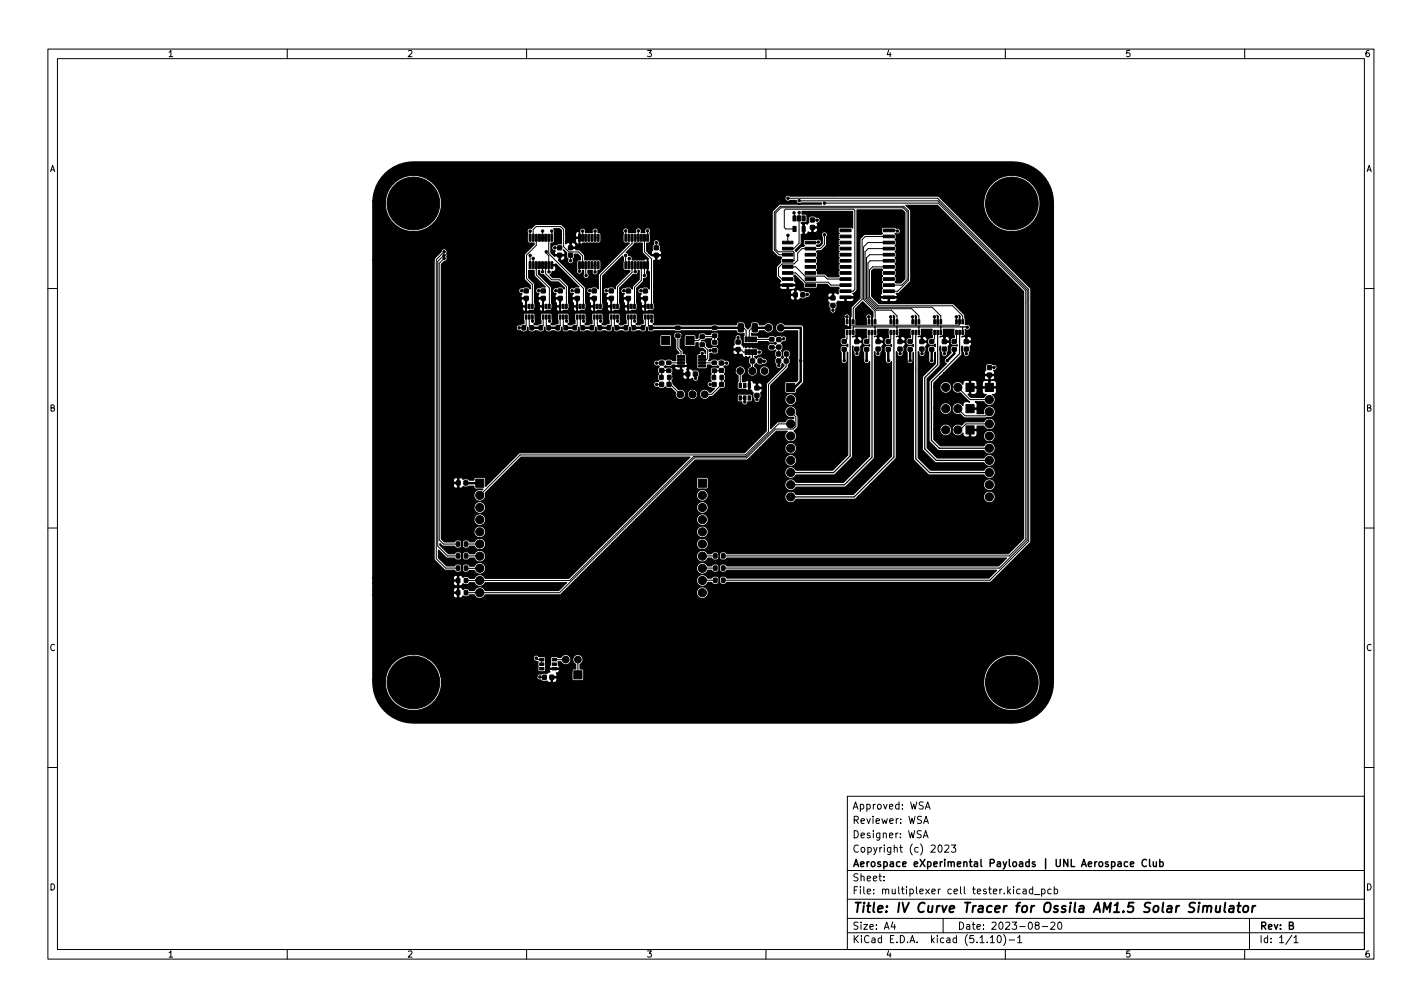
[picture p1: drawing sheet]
<svg xmlns="http://www.w3.org/2000/svg" width="297mm" height="210mm" viewBox="0 0 297 210" stroke-linecap="round" stroke-linejoin="round" font-family="sans-serif">
<defs><g id="words">
<text font-size="2.8" x="178" y="190.6">Title: IV Curve Tracer for Ossila AM1.5 Solar Simulator</text>
<g font-size="2.1">
<text x="178" y="172">Reviewer: WSA</text>
<text x="178" y="169">Approved: WSA</text>
<text x="178" y="178">Copyright (c) 2023</text>
<text x="178" y="175">Designer: WSA</text>
<text x="178" y="184">Sheet:</text>
<text x="178" y="181">Aerospace eXperimental Payloads | UNL Aerospace Club</text>
<text x="178" y="186.7">File: multiplexer cell tester.kicad_pcb</text>
<text x="178" y="196.9">KiCad E.D.A. kicad (5.1.10)-1</text>
<text x="178" y="194.1">Size: A4</text>
<text x="200" y="194.1">Date: 2023-08-20</text>
<text x="263" y="194.1">Rev: B</text>
<text x="263" y="196.9">Id: 1/1</text>
</g>
<g font-size="1.8">
<text x="35" y="11.9">1</text>
<text x="85" y="11.9">2</text>
<text x="135" y="11.9">3</text>
<text x="185" y="11.9">4</text>
<text x="235" y="11.9">5</text>
<text x="285" y="11.9">6</text>
<text x="10.3" y="35.9">A</text>
<text x="285.3" y="35.9">A</text>
<text x="10.3" y="85.9">B</text>
<text x="285.3" y="85.9">B</text>
<text x="10.3" y="135.9">C</text>
<text x="285.3" y="135.9">C</text>
<text x="10.3" y="185.9">D</text>
<text x="285.3" y="185.9">D</text>
<text x="35" y="199.9">1</text>
<text x="85" y="199.9">2</text>
<text x="135" y="199.9">3</text>
<text x="185" y="199.9">4</text>
<text x="235" y="199.9">5</text>
<text x="285" y="199.9">6</text>
</g>
</g></defs>
<g fill="none" stroke="#000" stroke-width=".21">
<path d="M10 10.2h277v190.1h-277zM12 12.2h273v186.1h-273zM60 10.2v2M110 10.2v2M160 10.2v2M210 10.2v2M260 10.2v2M92.8 53.3l-1.4 1.3v59.4l2.1 2.1h2.2M92.8 52.6l-1.7 1.6v62.5l2 1.9h2.6M92.8 54l-1.1 1v57.7l.9 .9h3.1M110.7 48.3v1.3M110.7 53.3v2.1"/>
<path d="M111.4 49.6v-1.7l.6-.6h5.1l.6 .6v3.6l1.1 1.1h2.1l.8 .8v2M111.4 54v1.4M111.4 55.4h.1M112 49.6v1.6l-2 2.1v4.9l1.2 1.2v4.6M112 55.4v2l2.8 2.7v3.9M112.7 55.4h.6v1.3M112.7 49.6h1.3M113.3 48.3v1.3M113.3 56.7h.1M113.3 48.3h.1M114 55.4v1.7l1.3 1.3h1.5l1.5 1.5v4.1M114.1 52.6v.3l.5 .5 .1 3.4"/>
<path d="M114.6 49.6v3.4l7.3 7.2v3.8M115.3 48.3h.1M115.3 48.3v1.3M115.9 51.7h.1M115.9 51.7h1M119.2 53.3v1.2M121 55.4v1.2M121.7 48.3v1.3h.6M122.3 55.4l.1 2.1M123.6 55.4h1.3M124.3 56.8h.1M124.3 48.3v1.3h.6"/>
<path d="M124.3 55.4v1.4M124.3 48.3h.1M130.7 53.3v2.1M130.7 48.2h.1M130.7 48.2v1.4M131.4 54v1.4M132 49.6v1.2l-6.6 6.6v6.6M132 55.4v1.5l-3 3v4.1M132.7 49.6h1.3M132.7 56.7h.1M133.3 55.4h-.6v1.3M133.3 48.2v1.4"/>
<path d="M134 55.4v3.2l-1.5 1.4v4M134.6 55.4v2.1M134.6 49.6v3l1.5 1.4v10M134.6 55.4h.1M135.3 48.2v1.4M135.3 48.2h.1M137.1 50.7v1M164.6 55.7h1.6l2 2h4l.6 .6h3.8M164.6 53.2h-1.9l-1-1v-7.9l1.3-1.2h25.8l1 1v14.4l-2.3 2.3h-1.8M164.6 57h1.6l2 1.9h4.8l.6 .6h3M164.6 54.5l1.3-.1v-1.7l-.2-.1h-3.1l-.5-.5v-7.7l1-1h25.6l.8 .8v14.2l-1.1 1.1h-2.7M164.6 41.4h31.3l19 19v52.6l-8.1 8.2h-55.7"/>
<path d="M164.6 49.1v1.5M165.9 44.4l.1 1.2M166 47.8h-1.9l-.3-.3v-3.6l.3-.2h14.2l.3 .2v16.5l-.4 .4h-1.6M166.9 41.9h29.1l18.6 18.6v52.3l-5.8 5.8h-57.7M166.9 44.4v6.4l-1.1 1.1h-1.2M169.7 45.9l1 .1M170.9 50.5l-1.6 .1M172.2 42.4h23.8l18.3 18.3v51.9l-3.5 3.5h-59.7M172.2 49v2l-.9 .9h-3.8l-.9 .9v1.6l-.7 .7h-2.5l-.8 .8v1.7l.7 .7h1.3M174 44.4v1.6l-1.5 1.5h-2.8M185.7 53.2h-4l-.7 .6v8.5l2.2 2.2h7.2l1.6 1.5v1.2M185.7 50.6h-4.4l-.9 1v10.9l2.4 2.4v2.3"/>
<path d="M185.7 49.4h-5l-.6 .6v12.5l-1.9 1.8v2.9M185.7 48.1h1.6l.2 .2M185.7 54.5h-3.9l-.5 .4v7.3l2 2h11.4l1.8 1.8v1.2M185.7 51.9h-4.3l-.7 .7v9.8l2.4 2.4h3.1l1.2 1.2v1.2M185.7 55.7h-3.4l-.7 .7v5.6l1.8 1.8h15.6l2.1 2.2v1.2M10 60.2h2M109 60.7h.9M109.9 66.2v1.8l-.5 .4h-.9M110.6 66.2v1.7l.5 .5M111.2 66.2l.1 .9M112.5 60.7h1M113.5 66.2v1.8l-.5 .4"/>
<path d="M114.1 66.2v1.7l.5 .5M114.8 66.2v.9M116.1 60.7h.9M117 66.2v1.8l-.5 .4M117.7 66.2v1.7l.5 .5M118.3 66.2l.1 .9M119.5 60.7h1.1M120.6 66.2v1.8l-.5 .4M121.2 66.2v1.7l.5 .5M121.9 66.2v.9M123.2 60.7h.9M124.1 66.2v1.8l-.5 .4"/>
<path d="M124.8 66.2v1.7l.5 .5M125.4 66.2l.1 .9M126.6 60.7h1.1M127.7 66.2v1.8l-.5 .4M128.3 66.2v1.7l.5 .5M129 66.2v.9M130.3 60.7l1 .1M131.2 66.2v1.8l-.5 .4M131.9 66.2v1.7l.5 .5M132.5 66.2l.1 .9M133.9 60.7l.9 .1M134.8 66.2v1.8l-.5 .4"/>
<path d="M135.4 66.2v1.7l.6 .5M136.1 66.2v.9M138.2 75.8h-1M139.7 75.8h.1M139.7 77.4h-1.5v1.4M139.8 78.8v1.5h.2l2.1 2M141.6 70.1v2.7l.7 .6v1.1M142.3 75.1v.7h-2.6M144.1 71.1h1.8l.8-.8h2.4l.2-.2v1.4M145.2 78.1l.1 .9M146.7 73.8v.7M146.7 71.9l1.1 1.2v1.7l-.3 .3h-.8"/>
<path d="M148.3 73.1h.1M148.3 73.1h1M149.2 75.8h-2.5v.6M150.7 75.8h1.1M150.7 77.4h-1.5l-.1 1.4M150.8 78.8v1.4l-2.1 2.1h-1.5M151.8 75.8h.1M154.2 73h.6l.5 .5h1.2M154.2 70.5v.9M154.6 77.5h.1M154.6 77.5v3M154.7 68.4h.6l.6 .6v1.9"/>
<path d="M157.2 73.5v4M157.2 73.5h.1M157.7 68.4h-.6l-.6 .6v1.9M157.8 73.5h.8M157.8 70.9h3.4M158.6 73.5h.1M158.8 75.4h.8M161.2 72.5h1.5l-.1 1.4M161.2 70.9h.1M162.7 76.3h.1M162.7 75.4v.9M163.7 70.7l-.2 .2h-.8"/>
<path d="M164.3 73.9l-.1 2.7-3.7 3.7v9.9l-4.8 4.8h-47l-8.5 8.4M168.7 61.5l-1 .1M174 63.8v1M176.9 66.2h.1M176.9 66.2v1M176.9 69.4v1.3l-.6 .6M177.6 67.2v.7h22.7l.1-.7M179 72.9v.9M181.5 66.2v1M181.5 69.4v1.4l-.5 .5M182.2 67.2v.7M183.4 72.9v.9"/>
<path d="M186.1 66.2h.1M186.1 66.2v1M186.1 69.4v1.4l-.6 .5M186.7 67.2l.1 .7M188 73.8h.1M188 72.9v.9M190.6 66.2l.1 1M190.7 69.4v1.4l-.6 .5M191.3 67.2l.1 .7M192.6 73.8h.1M192.6 72.9v.9M195.2 66.2h.1"/>
<path d="M195.2 66.2v1M195.2 69.4v1.3l-.6 .6M195.9 67.2v.7M197.3 73.8h.1M197.3 72.9v.9M199.8 66.2v1M199.8 69.4v1.4l-.5 .5M201.8 72.9l.1 .9M207.6 76.7l-.9 .1M285 60.2h2M137.2 80.3h1M148.3 80.3h.9"/>
<path d="M154.6 83.1h1v.8M158.1 82.6v.8M165.2 86l1 1v2l-.5 .6h-3.7l-6 6h-11l-28.1 28.1h-19.5M165.2 88.5h-2.6l-6.8 6.8h-10.9l-25.9 25.9h-21.6M200.1 80.9l2.5 2.5h4.1M200.1 85.3l1.5 1.5h4.2l.9-.8M206.7 88.5h-4.9l-1.3 1.3h-.4M10 110.2h2M97.3 118.6l2.9 .1M97.3 116.1h2.9M97.4 113.6h-.1M97.4 113.6h2.8"/>
<path d="M149.4 116.1h-2.7M149.4 118.6l-2.7 .1M285 110.2h2M97.4 123.7l-.1 .1M97.4 121.2h-.1M112 137.4l.3 .3h.9v1M115.8 137.7h2.4M118.2 137.7h.1M120.7 137.7v3.2M146.8 123.7h-.1M149.4 121.2h-2.7M112.8 141.3l.9 .1"/>
<path d="M10 160.2h2M177 166.3h108v32h-108zM192.9 174.9l.5-1.5 .5 1.5M192.9 171.9l.5-1.5 .5 1.5M193 174.5h.7M193.1 171.5h.7M193.3 168.9l.5-1.5 .5 1.5M193.4 168.5h.7M196.1 176.6l.2-.2a.8 .8 0 0 1 .5 .8 .8 .8 0 0 1-.5 .7l-.2-.1-.2-.4zM197.4 176.6l.5-.2 .3 .5-.9 1h.9M198.7 176.4h.9l-.5 .6 .5 .1v.7l-.2 .1-.7-.1M285 160.2h2"/>
<path d="M60 198.3v2M110 198.3v2M160 198.3v2M177 194.8h108M177 191.8h108M177 187.8h108M177 181.8h108M184.6 183.8v.1M184.6 183v.1M186.5 192.5l-.4 1h1M186.9 193v1M197 191.8v3"/>
<path d="M206.9 195.8l.4-.5v1.5M206.9 196.8h.8M208.5 195.4l.1-.1a.8 .8 0 0 1 .6 .8 .8 .8 0 0 1-.6 .7 1 1 0 0 1-.1-1.4zM209.6 195.1a1.72 1.72 0 0 1 0 2.3M210 198.3v2M210.8 196.3h1.1M212.6 195.8l.4-.5v1.5M212.6 196.8h.8M213.1 185.7l-.5-.1-.2 .3 .1 .7h.6M213.7 185.7h.6l.1 .9M214.4 186l-.5 .1-.3 .2 .3 .3h.5M215.7 185.7l-.4-.1-.3 .3 .1 .7h.6"/>
<path d="M215.7 185.1v1.5M216.1 186.8h1.1M216.5 193.2l-.3-.3 .1-.2 .2-.2 .4 .1 .2 .2-.1 .2-.6 .2-.2 .3 .1 .4 .2 .1h.3l.3-.3v-.2l-.3-.3M217.6 185.7l.4-.1 .3 .3-.2 .7h-.5M217.6 185.6v1.5M217.7 193.5h1.2M219.5 192.7l.6-.2 .3 .5-1 1h1M219.6 185.7l-.5-.1-.2 .3 .1 .7h.6M220.2 185.7l.4-.1 .3 .3-.1 .7h-.6M220.2 185.1v1.5M221.1 192.6l.2-.1a.8 .8 0 0 1 .5 .8 .8 .8 0 0 1-.5 .7 1 1 0 0 1-.2-1.4zM260 198.3v2"/>
<path d="M261 191.8v6.5M269.9 195.3l-1.3 1.9M270.3 195.8l.4-.5v1.5M270.3 196.8h.8"/>
</g>
<g fill="none" stroke="#000" stroke-width=".4">
<path d="M251.4 189.3l.3-.2 .4 .1v1.3M251.4 189.1l-.2 1.4M252.2 189.4a.5 .5 0 0 1 .8-.2l-.1 1.3M254.1 189.1l-.1 1.3 .5 .1 .3-.2M254.9 189.1l-.2 1.4M256 188.5l-.3 1.7 .3 .3M256.9 189.2h.8l-.1 1.3M257.7 189.6l-.7 .1a.4 .4 0 0 0-.3 .3 .4 .4 0 0 0 .2 .5l.7-.1M258.4 189.1h.8M258.8 188.5l-.2 1.7 .1 .2 .3 .1M259.8 189.3l.2-.1a.5 .5 0 0 1 .8 .3l-.1 .6-.2 .3a.5 .5 0 0 1-.8-.3zM261.7 189.1l-.2 1.4"/>
<path d="M262.2 189.1l-.3 .1-.3 .3"/>
</g>
<path d="M239.5 179.6a.71 .71 0 0 0-1 .5 .71 .71 0 0 0 .7 .8l.3-.1M240.1 179.4v1.3l.2 .2M240.9 179.9l.1 1h.3l.3-.1M241.6 179.9v1M242.3 179.4v1.5M235.6 180l-.5-.1-.3 .3 .2 .7h.6M236.1 180.4l.7-.1v-.3l-.5-.1-.2 .2 .1 .8h.6M242.3 180l.4-.1 .3 .3-.2 .7h-.5" fill="none" stroke="#000" stroke-width=".3"/>
<g fill="#000" stroke="#000" stroke-width=".21">
<path d="M110.6 54.7h.3l-.1 1.4-.3-.1zM110.6 48.9l.3 .1-.1 1.4-.3-.1zM111.2 54.7h.4l-.1 1.4-.3-.1zM111.2 48.9l.4 .1-.1 1.4-.3-.1zM111.9 54.7h.3l-.1 1.4-.3-.1zM111.9 48.9l.3 .1-.1 1.4-.3-.1zM112.5 54.7h.4l-.1 1.4-.3-.1zM112.5 48.9l.4 .1-.1 1.4-.3-.1zM113.2 54.7h.3l-.1 1.4-.3-.1zM113.2 48.9l.3 .1-.1 1.4-.3-.1zM113.8 54.7h.4l-.1 1.4-.3-.1zM113.8 48.9l.4 .1-.1 1.4-.3-.1z"/>
<path d="M114.5 54.7h.3l-.1 1.4-.3-.1zM114.5 48.9l.3 .1-.1 1.4-.3-.1zM115.1 54.7h.4l-.1 1.4-.3-.1zM115.1 48.9l.4 .1-.1 1.4-.3-.1zM116.5 51.3h.8v.8h-.8zM116.5 52.9h.8v.8h-.8zM118.8 52.9h.8v.8h-.8zM118.8 51.3h.8v.8h-.8zM120.9 48.9l.3 .1v1.4l-.3-.1zM120.9 54.7h.3v1.4l-.3-.1zM121.5 48.9l.4 .1-.1 1.4-.3-.1zM121.5 54.7h.4l-.1 1.4-.3-.1z"/>
<path d="M122.2 48.9l.3 .1v1.4l-.3-.1zM122.2 54.7h.3v1.4l-.3-.1zM122.8 48.9l.4 .1-.1 1.4-.3-.1zM122.8 54.7h.4l-.1 1.4-.3-.1zM123.5 48.9l.3 .1v1.4l-.3-.1zM123.5 54.7h.3v1.4l-.3-.1zM124.1 48.9l.4 .1-.1 1.4-.3-.1zM124.1 54.7h.4l-.1 1.4-.3-.1zM124.8 48.9l.3 .1v1.4l-.3-.1zM124.8 54.7h.3v1.4l-.3-.1zM130.6 48.9l.3 .1-.1 1.4-.3-.1zM130.6 54.7h.3l-.1 1.4-.3-.1z"/>
<path d="M131.2 48.9l.4 .1-.1 1.4-.3-.1zM131.2 54.7h.4l-.1 1.4-.3-.1zM131.9 48.9l.3 .1-.1 1.4-.3-.1zM131.9 54.7h.3l-.1 1.4-.3-.1zM132.5 48.9l.4 .1-.1 1.4-.3-.1zM132.5 54.7h.4l-.1 1.4-.3-.1zM133.2 48.9l.3 .1-.1 1.4-.3-.1zM133.2 54.7h.3l-.1 1.4-.3-.1zM133.8 48.9l.4 .1-.1 1.4-.3-.1zM133.8 54.7h.4l-.1 1.4-.3-.1zM134.5 48.9l.3 .1-.1 1.4-.3-.1zM134.5 54.7h.3l-.1 1.4-.3-.1z"/>
<path d="M135.1 48.9l.4 .1-.1 1.4-.3-.1zM135.1 54.7h.4l-.1 1.4-.3-.1zM136.7 51.3h.8v.8h-.8zM136.7 52.9h.8v.8h-.8zM165.6 47.3h.7v1h-.7zM165.6 45.1h.7v1h-.7zM163.5 59.3h2.1v.5h-2.1zM163.5 58h2.1v.5h-2.1zM163.5 56.7h2.1v.6h-2.1zM163.5 55.4h2.1v.6h-2.1zM163.5 54.2h2.1v.5h-2.1zM163.5 52.9h2.1v.6h-2.1z"/>
<path d="M163.5 51.6h2.1v.6h-2.1zM163.5 50.4h2.1v.5h-2.1zM166.6 45.1h.6v1h-.6zM167.5 47.3h.7v1h-.7zM167.5 45.1h.7v1h-.7zM169.3 45.5h.8v.8h-.8zM169.3 47.1h.8v.8h-.8zM168.2 50.4h2.2v.5h-2.2zM168.2 51.6h2.2v.6h-2.2zM168.2 52.9h2.2v.6h-2.2zM168.2 54.2h2.2v.5h-2.2zM168.2 55.4h2.2v.6h-2.2z"/>
<path d="M168.2 56.7h2.2v.6h-2.2zM168.2 58h2.2v.5h-2.2zM168.2 59.3h2.2v.5h-2.2zM175.5 59.3h2.3v.5h-2.3zM175.5 58h2.3v.5h-2.3zM175.5 56.7h2.3v.6h-2.3zM175.5 55.4h2.3v.6h-2.3zM175.5 54.2h2.3v.5h-2.3zM175.5 52.9h2.3v.6h-2.3zM175.5 51.6h2.3v.6h-2.3zM175.5 50.4h2.3v.5h-2.3zM175.5 49.1h2.3v.6h-2.3z"/>
<path d="M175.5 47.8h2.3v.6h-2.3zM184.5 47.8h2.3v.6h-2.3zM184.5 49.1h2.3v.6h-2.3zM184.5 50.4h2.3v.5h-2.3zM184.5 51.6h2.3v.6h-2.3zM184.5 52.9h2.3v.6h-2.3zM184.5 54.2h2.3v.5h-2.3zM184.5 55.4h2.3v.6h-2.3zM184.5 56.7h2.3v.6h-2.3zM184.5 58h2.3v.5h-2.3zM184.5 59.3h2.3v.5h-2.3zM109.1 68h.7l-.1 .9-.6-.1z"/>
<path d="M109.7 63.5h.4v.9h-.4zM109.7 65.8h.4v.8h-.4zM109.5 60.4h.8v.7h-.8zM109.5 61.9h.8v.8h-.8zM110.4 63.5h.3v.9h-.3zM110.4 65.8h.3v.8h-.3zM110.7 68h.7v.9l-.7-.1zM111 63.5h.4v.9h-.4zM111 65.8h.4v.8h-.4zM112.6 68h.7v.9l-.7-.1zM113.3 63.5h.3v.9h-.3zM113.3 65.8h.3v.8h-.3z"/>
<path d="M113.1 60.4h.8v.7h-.8zM113.1 61.9h.8v.8h-.8zM113.9 63.5h.4v.9h-.4zM113.9 65.8h.4v.8h-.4zM114.3 68h.7l-.1 .9-.6-.1zM114.6 63.5h.3v.9h-.3zM114.6 65.8h.3v.8h-.3zM116.2 68h.7l-.1 .9-.6-.1zM116.8 63.5h.4v.9h-.4zM116.8 65.8h.4v.8h-.4zM116.6 60.4h.8v.7h-.8zM116.6 61.9h.8v.8h-.8z"/>
<path d="M117.5 63.5h.3v.9h-.3zM117.5 65.8h.3v.8h-.3zM117.8 68h.7v.9l-.7-.1zM118.1 63.5h.4v.9h-.4zM118.1 65.8h.4v.8h-.4zM119.7 68h.7v.9l-.7-.1zM120.4 63.5h.3v.9h-.3zM120.4 65.8h.3v.8h-.3zM120.2 60.4h.8v.7h-.8zM120.2 61.9h.8v.8h-.8zM121 63.5h.4v.9h-.4zM121 65.8h.4v.8h-.4z"/>
<path d="M121.4 68h.7v.9l-.7-.1zM121.7 63.5h.3v.9h-.3zM121.7 65.8h.3v.8h-.3zM123.3 68h.7v.9l-.7-.1zM123.9 63.5h.4v.9h-.4zM123.9 65.8h.4v.8h-.4zM123.7 60.4h.9v.7h-.9zM123.7 61.9h.9v.8h-.9zM124.6 63.5h.4v.9h-.4zM124.6 65.8h.4v.8h-.4zM124.9 68h.7v.9l-.7-.1zM125.2 63.5h.4v.9h-.4z"/>
<path d="M125.2 65.8h.4v.8h-.4zM126.8 68h.7v.9l-.7-.1zM127.5 63.5h.4v.9h-.4zM127.5 65.8h.4v.8h-.4zM127.3 60.4h.8v.7h-.8zM127.3 61.9h.8v.8h-.8zM128.2 63.5h.3v.9h-.3zM128.2 65.8h.3v.8h-.3zM128.5 68h.7v.9l-.7-.1zM128.8 63.5h.4v.9h-.4zM128.8 65.8h.4v.8h-.4zM130.4 68h.7v.9l-.7-.1z"/>
<path d="M131.1 63.5h.3v.9h-.3zM131.1 65.8h.3v.8h-.3zM130.8 60.4h.9v.7h-.9zM130.8 61.9h.9v.8h-.9zM131.7 63.5h.4v.9h-.4zM131.7 65.8h.4v.8h-.4zM132.1 68h.7l-.1 .9-.7-.1zM132.4 63.5h.3v.9h-.3zM132.4 65.8h.3v.8h-.3zM134 68h.7l-.1 .9-.7-.1zM134.6 63.5h.4v.9h-.4zM134.6 65.8h.4v.8h-.4z"/>
<path d="M134.4 60.4h.8v.7h-.8zM134.4 61.9h.8v.8h-.8zM135.3 63.5h.3v.9h-.3zM135.3 65.8h.3v.8h-.3zM135.6 68h.7v.9l-.7-.1zM135.9 63.5h.4v.9h-.4zM135.9 65.8h.4v.8h-.4zM138.2 70.3h1.7v1.7h-1.7zM137.8 78.4h.7v.8h-.7zM137.8 79.8h.8v.9h-.8zM137.8 75.4h.8v.8h-.8zM137.8 77h.8v.7h-.8z"/>
<path d="M139.3 75.4h.8v.7h-.8zM139.3 77.1l.8-.1v.7l-.8 .1zM139.4 79.8h.7v.9h-.7zM139.5 78.4h.7l-.1 .8h-.7zM141.2 68.1h.8v.7h-.8zM141.2 69.8l.8-.1v.7l-.8 .1zM141.5 76.2h1.5v.4h-1.5zM141.5 75.5h1.5v.5h-1.5zM141.5 74.9h1.5v.4h-1.5zM141.5 74.2h1.5v.5h-1.5zM143.3 70.3h1.7v1.7h-1.7zM143.3 77.7h.8v.8h-.8z"/>
<path d="M144.9 77.7h.7v.8h-.7zM146.3 69.9h.8v.7h-.8zM146.3 71.6h.8v.7h-.8zM145.9 74.2h1.5v.5h-1.5zM145.9 74.9h1.5v.4h-1.5zM145.9 75.5h1.5v.5h-1.5zM145.9 76.2h1.5v.4h-1.5zM148.8 78.4h.7v.8h-.7zM148.8 79.9h.8v.8h-.8zM148.8 75.4h.8l.1 .7h-.9zM148.8 77.1l.8-.1 .1 .7-.9 .1zM148.9 71.2l.8-.1v.7l-.8 .1z"/>
<path d="M148.9 72.8h.8v.7h-.8zM148.9 68.1h.8v.7h-.8zM148.9 69.8l.8-.1v.7l-.8 .1zM150.3 75.4h.8v.8h-.8zM150.3 77h.8v.7h-.8zM150.3 79.9h.8v.8h-.8zM150.4 78.4h.7v.8h-.7zM153.8 71h.8v.8h-.8zM153.8 72.6h.8v.8h-.8zM154.3 67.6h.8l.2 .1v1.4l-.1 .2h-.8l-.2-.1zM155.6 70.4h.5v1h-.5zM155.6 73h.5v1h-.5z"/>
<path d="M156.3 70.4h.4v1h-.4zM156.3 73h.4v1h-.4zM156.9 70.4h.5v1h-.5zM156.9 73h.5v1h-.5zM156.8 75h.8v.8h-.8zM157.2 67.6h.8l.2 .1v1.4l-.1 .2h-.8l-.2-.1zM157.6 70.4h.4v1h-.4zM157.6 73h.4v1h-.4zM158.4 75h.7v.8h-.7zM160.8 70.5h.8l.1 .7h-.9zM160.8 72.2h.8l.1 .6-.9 .1zM162.3 73.5h.7v.8h-.7z"/>
<path d="M162.3 75h.8v.8h-.8zM162.3 70.5h.8v.8h-.8zM162.3 72.1h.8v.7h-.8zM163.8 75h.8v.8h-.8zM163.9 73.5h.7v.8h-.7zM165.8 61.2h.7v.8h-.7zM167.3 61.2h.8v.8h-.8zM173.6 63.4h.8v.7h-.8zM173.6 61.8h.8v.8h-.8zM175.9 71h.8l.1 .6-.9 .1zM175.9 72.6h.8l.1 .7h-.9zM176.8 69h.3v.8h-.3z"/>
<path d="M176.8 66.7h.3v.9h-.3zM177.4 69h.4v.8h-.4zM177.4 66.7h.4v.9h-.4zM175.5 61.8h2.3v.6h-2.3zM175.5 60.5h2.3v.6h-2.3zM178.1 69h.3v.8h-.3zM178.1 66.7h.3v.9h-.3zM178.6 72.5h.8v.8h-.8zM178.6 70.9h.8v.8h-.8zM181.3 69h.4v.8h-.4zM181.3 66.7h.4v.9h-.4zM180.6 71h.8l.1 .6-.9 .1z"/>
<path d="M180.6 72.6h.8l.1 .7h-.9zM182 69h.3v.8h-.3zM182 66.7h.3v.9h-.3zM182.6 69h.4v.8h-.4zM182.6 66.7h.4v.9h-.4zM183 72.5h.8v.8h-.8zM183 70.9h.8v.8h-.8zM185.1 71h.8l.1 .6-.9 .1zM185.1 72.6h.8l.1 .7h-.9zM185.9 69h.4v.8h-.4zM185.9 66.7h.4v.9h-.4zM186.6 69h.3v.8h-.3z"/>
<path d="M186.6 66.7h.3v.9h-.3zM184.5 60.5h2.3v.6h-2.3zM184.5 61.8h2.3v.6h-2.3zM187.2 69h.4v.8h-.4zM187.2 66.7h.4v.9h-.4zM187.6 72.5h.8v.8h-.8zM187.6 70.9h.8v.8h-.8zM189.7 71h.8v.6l-.8 .1zM189.7 72.6h.8v.7h-.8zM190.5 69h.3v.8h-.3zM190.5 66.7h.3v.9h-.3zM191.1 69h.4v.8h-.4z"/>
<path d="M191.1 66.7h.4v.9h-.4zM191.8 69h.3v.8h-.3zM191.8 66.7h.3v.9h-.3zM192.2 72.5h.8v.8h-.8zM192.2 70.9h.8v.8h-.8zM194.2 71h.8l.1 .6-.9 .1zM194.2 72.6h.8l.1 .7h-.9zM195 69h.4v.8h-.4zM195 66.7h.4v.9h-.4zM195.7 69h.3v.8h-.3zM195.7 66.7h.3v.9h-.3zM196.3 69h.4v.8h-.4z"/>
<path d="M196.3 66.7h.4v.9h-.4zM196.9 72.5h.8v.8h-.8zM196.9 70.9h.8v.8h-.8zM199.6 69h.4v.8h-.4zM199.6 66.7h.4v.9h-.4zM198.9 71h.8l.1 .6-.9 .1zM198.9 72.6h.8l.1 .7h-.9zM200.3 69h.3v.8h-.3zM200.3 66.7h.3v.9h-.3zM200.9 69h.4v.8h-.4zM200.9 66.7h.4v.9h-.4zM201.4 72.5h.9v.8h-.9z"/>
<path d="M201.4 70.9h.9v.8h-.9zM206.3 76.4h.8v.7h-.8zM206.3 77.9h.8v.8h-.8zM154.4 80h.5v.9h-.5zM154.4 82.7h.5v.8h-.5zM155.3 80h.5v.9h-.5zM155.3 82.7h.5v.8h-.5zM156.3 80h.5v.9h-.5zM156.3 82.7h.5v.8h-.5zM157.7 82.2h.8v.7h-.8zM157.7 80.6h.8v.8h-.8zM164.3 80h1.7v1.7h-1.7z"/>
<path d="M201.8 80h1.7v1.7h-1.7zM201.8 84.5h1.7v1.7h-1.7zM201.8 88.9h1.7v1.7h-1.7zM205.8 80h1.7v1.7h-1.7zM95.4 113.2h.6v.8h-.7zM95.4 118.2h.6v.8h-.7zM95.4 115.7h.6v.8h-.7zM95.4 100.4h.7v.9l-.8-.1zM96.9 100.4h.8v.9l-.8-.1zM97 113.2h.7v.8h-.7zM97 118.2h.7v.8h-.7zM97 115.7h.7v.8h-.7z"/>
<path d="M99.4 100h1.7v1.7h-1.7zM145.9 100h1.7v1.7h-1.7zM149.1 115.7h.7l-.1 .8h-.6zM149.1 118.2h.7l-.1 .8h-.6zM150.7 115.7h.7v.8h-.7zM150.7 118.2h.7v.8h-.7zM95.4 123.3l.6 .1v.8h-.7zM95.4 120.8h.6v.8h-.7zM97 123.3l.7 .1v.8h-.7zM97 120.8h.7v.8h-.7zM112.7 139.4h.9v.5h-.9zM112.7 138.4h.9v.5h-.9z"/>
<path d="M112.7 137.5h.9v.5h-.9zM115.4 137.5h.8v.5h-.8zM115.4 138.4h.8v.5h-.8zM115.4 139.4h.8v.5h-.8zM149.1 120.7l.7 .1-.1 .8h-.6zM150.7 120.7l.7 .1v.8h-.7zM113.3 141h.8v.8h-.8zM114.9 141h.7v.8h-.7zM119.9 140.1h1.7v1.7h-1.7z"/>
<circle cx="86.4" cy="42.5" r="5.5"/>
<circle cx="92.8" cy="52.6" r=".25"/>
<circle cx="92.8" cy="53.3" r=".25"/>
<circle cx="92.8" cy="54" r=".25"/>
<circle cx="110.7" cy="53.3" r=".25"/>
<circle cx="110.7" cy="48.3" r=".25"/>
<circle cx="111.4" cy="54" r=".25"/>
<circle cx="113.3" cy="56.7" r=".25"/>
<circle cx="113.3" cy="48.3" r=".25"/>
<circle cx="114.1" cy="52.6" r=".25"/>
<circle cx="114.7" cy="56.8" r=".25"/>
<circle cx="115.3" cy="48.3" r=".25"/>
<circle cx="115.9" cy="51.7" r=".25"/>
<circle cx="119.2" cy="54.5" r=".25"/>
<circle cx="121" cy="56.6" r=".25"/>
<circle cx="121.7" cy="48.3" r=".25"/>
<circle cx="122.4" cy="57.5" r=".25"/>
<circle cx="124.3" cy="48.3" r=".25"/>
<circle cx="124.3" cy="56.8" r=".25"/>
<circle cx="130.7" cy="53.3" r=".25"/>
<circle cx="130.7" cy="48.2" r=".25"/>
<circle cx="131.4" cy="54" r=".25"/>
<circle cx="132.7" cy="56.7" r=".25"/>
<circle cx="133.3" cy="48.2" r=".25"/>
<circle cx="134.6" cy="57.5" r=".25"/>
<circle cx="135.3" cy="48.2" r=".25"/>
<circle cx="137.1" cy="50.7" r=".25"/>
<circle cx="164.6" cy="49.1" r=".25"/>
<circle cx="164.6" cy="41.4" r=".25"/>
<circle cx="165.9" cy="44.4" r=".25"/>
<circle cx="166.9" cy="44.4" r=".25"/>
<circle cx="166.9" cy="41.9" r=".25"/>
<circle cx="170.7" cy="46" r=".25"/>
<circle cx="170.9" cy="50.5" r=".25"/>
<circle cx="172.2" cy="49" r=".25"/>
<circle cx="172.2" cy="42.4" r=".25"/>
<circle cx="174" cy="44.4" r=".25"/>
<circle cx="174" cy="40.6" r=".25"/>
<circle cx="187.5" cy="48.3" r=".25"/>
<circle cx="211.4" cy="42.5" r="5.5"/>
<circle cx="108.5" cy="68.4" r=".25"/>
<circle cx="109" cy="60.7" r=".25"/>
<circle cx="111.3" cy="67.1" r=".25"/>
<circle cx="112.5" cy="60.7" r=".25"/>
<circle cx="114.8" cy="67.1" r=".25"/>
<circle cx="116.1" cy="60.7" r=".25"/>
<circle cx="118.4" cy="67.1" r=".25"/>
<circle cx="119.5" cy="60.7" r=".25"/>
<circle cx="121.9" cy="67.1" r=".25"/>
<circle cx="123.2" cy="60.7" r=".25"/>
<circle cx="125.5" cy="67.1" r=".25"/>
<circle cx="126.6" cy="60.7" r=".25"/>
<circle cx="129" cy="67.1" r=".25"/>
<circle cx="130.3" cy="60.7" r=".25"/>
<circle cx="132.6" cy="67.1" r=".25"/>
<circle cx="133.9" cy="60.7" r=".25"/>
<circle cx="136.1" cy="67.1" r=".25"/>
<circle cx="137.2" cy="75.8" r=".25"/>
<circle cx="145.3" cy="79" r=".25"/>
<circle cx="146.7" cy="73.8" r=".25"/>
<circle cx="148.3" cy="73.1" r=".25"/>
<circle cx="151.8" cy="75.8" r=".25"/>
<circle cx="154.2" cy="70.5" r=".25"/>
<circle cx="154.6" cy="77.5" r=".7"/>
<circle cx="157.2" cy="77.5" r=".7"/>
<circle cx="158.6" cy="73.5" r=".25"/>
<circle cx="159.6" cy="75.4" r=".25"/>
<circle cx="159.7" cy="77.5" r=".7"/>
<circle cx="160.5" cy="68.4" r=".7"/>
<circle cx="162.7" cy="76.3" r=".25"/>
<circle cx="163.1" cy="68.4" r=".7"/>
<circle cx="163.7" cy="70.7" r=".25"/>
<circle cx="167.3" cy="75.3" r=".25"/>
<circle cx="168.7" cy="61.5" r=".25"/>
<circle cx="174" cy="64.8" r=".25"/>
<circle cx="176.3" cy="75.3" r=".25"/>
<circle cx="176.9" cy="66.2" r=".25"/>
<circle cx="179" cy="73.8" r=".25"/>
<circle cx="181" cy="75.3" r=".25"/>
<circle cx="181.5" cy="66.2" r=".25"/>
<circle cx="183.4" cy="73.8" r=".25"/>
<circle cx="185.6" cy="75.3" r=".25"/>
<circle cx="186.1" cy="66.2" r=".25"/>
<circle cx="188" cy="73.8" r=".25"/>
<circle cx="190.1" cy="75.3" r=".25"/>
<circle cx="190.6" cy="66.2" r=".25"/>
<circle cx="192.6" cy="73.8" r=".25"/>
<circle cx="194.6" cy="75.3" r=".25"/>
<circle cx="195.2" cy="66.2" r=".25"/>
<circle cx="197.3" cy="73.8" r=".25"/>
<circle cx="197.9" cy="75.3" r=".25"/>
<circle cx="199.8" cy="66.2" r=".25"/>
<circle cx="201.9" cy="73.8" r=".25"/>
<circle cx="202.1" cy="68.3" r=".25"/>
<circle cx="207.6" cy="76.7" r=".25"/>
<circle cx="137.2" cy="80.3" r=".25"/>
<circle cx="142.1" cy="82.3" r=".7"/>
<circle cx="144.7" cy="82.3" r=".7"/>
<circle cx="147.2" cy="82.3" r=".7"/>
<circle cx="148.3" cy="80.3" r=".25"/>
<circle cx="155.6" cy="83.9" r=".25"/>
<circle cx="158.1" cy="83.4" r=".25"/>
<circle cx="165.2" cy="86" r=".85"/>
<circle cx="165.2" cy="91" r=".85"/>
<circle cx="165.2" cy="96.1" r=".85"/>
<circle cx="165.2" cy="93.6" r=".85"/>
<circle cx="165.2" cy="83.4" r=".85"/>
<circle cx="165.2" cy="88.5" r=".85"/>
<circle cx="165.2" cy="98.7" r=".85"/>
<circle cx="197.5" cy="85.3" r=".85"/>
<circle cx="197.5" cy="89.8" r=".85"/>
<circle cx="197.5" cy="80.9" r=".85"/>
<circle cx="200.1" cy="89.8" r=".85"/>
<circle cx="200.1" cy="85.3" r=".85"/>
<circle cx="200.1" cy="80.9" r=".85"/>
<circle cx="206.7" cy="91" r=".85"/>
<circle cx="206.7" cy="96.1" r=".85"/>
<circle cx="206.7" cy="93.6" r=".85"/>
<circle cx="206.7" cy="88.5" r=".85"/>
<circle cx="206.7" cy="98.7" r=".85"/>
<circle cx="206.7" cy="83.4" r=".85"/>
<circle cx="206.7" cy="86" r=".85"/>
<circle cx="100.2" cy="116.1" r=".85"/>
<circle cx="100.2" cy="113.6" r=".85"/>
<circle cx="100.2" cy="118.7" r=".85"/>
<circle cx="100.2" cy="106" r=".85"/>
<circle cx="100.2" cy="111" r=".85"/>
<circle cx="100.2" cy="108.5" r=".85"/>
<circle cx="100.2" cy="103.4" r=".85"/>
<circle cx="146.7" cy="106" r=".85"/>
<circle cx="146.7" cy="116.1" r=".85"/>
<circle cx="146.7" cy="111" r=".85"/>
<circle cx="146.7" cy="108.5" r=".85"/>
<circle cx="146.7" cy="103.4" r=".85"/>
<circle cx="146.7" cy="118.7" r=".85"/>
<circle cx="146.7" cy="113.6" r=".85"/>
<circle cx="165.2" cy="103.7" r=".85"/>
<circle cx="165.2" cy="101.2" r=".85"/>
<circle cx="206.7" cy="103.7" r=".85"/>
<circle cx="206.7" cy="101.2" r=".85"/>
<circle cx="100.2" cy="123.7" r=".85"/>
<circle cx="100.2" cy="121.2" r=".85"/>
<circle cx="112" cy="137.4" r=".25"/>
<circle cx="118.2" cy="137.7" r=".7"/>
<circle cx="120.7" cy="137.7" r=".7"/>
<circle cx="146.7" cy="123.7" r=".85"/>
<circle cx="146.7" cy="121.2" r=".85"/>
<circle cx="86.4" cy="142.5" r="5.5"/>
<circle cx="112.8" cy="141.3" r=".25"/>
<circle cx="211.4" cy="142.5" r="5.5"/>
</g>
<g fill="none" stroke="#000" stroke-width=".25">
<path d="M177.6 69.4v25.8l-3.5 3.5h-8.9M178.2 68.3v1.1M178.2 68.3h.1M178.2 68.3h23.9M182.2 69.4v26.1l-5.8 5.7h-11.2M182.8 68.3v1.1M186.7 69.4v26.1l-8.3 8.2h-13.2M187.4 68.3v1.1M187.4 68.3h.1M191.3 69.4v26.4l2.9 2.9h12.5M192 68.3v1.1M192 68.3h.1"/>
<path d="M195.9 69.4v6.8l-2.7 2.7v14.8l2.4 2.4h11.1M196.5 68.3v1.1M196.5 68.3h.1M200.4 69.4v4.5l-5.8 5.9v12.1l1.6 1.7h10.5M201.1 68.3v1.1M201.1 68.3h.1"/>
</g>
<g fill="none" stroke="#000" stroke-width=".51">
<path d="M111.1 68.4h1.9M114.6 68.4h1.9M118.2 68.4h1.9M121.7 68.4h1.9M125.3 68.4h1.9M128.8 68.4h1.9M132.4 68.4h1.9M136 68.4h.1M149.3 68.4h.1M154.7 68.4h-18.7M157.7 68.4h2.8M163.1 68.4h4.2v11.2l-1.3 1.3h-.8"/>
<path d="M176.3 73v2.3M181 73v2.3M185.5 73l.1 2.3M190.1 73v2.3M194.6 73v2.3M199.3 73v.8l-1.4 1.5M97.3 100.8l2.9 .1"/>
</g>
<path d="M80.4 36.2a8.5 8.5 0 0 1 6-2.4l126.3 .1a8.5 8.5 0 0 1 7.3 8.4v101.3a8.5 8.5 0 0 1-8.5 7.4l-126.3-.1a8.5 8.5 0 0 1-7.3-9h2.6v1.2a5.9 5.9 0 0 0 6.7 5.2 5.9 5.9 0 0 0 4.9-7h20v.1a.71 .71 0 0 0 .9 .6l.4 .3 .9-.1 .3 .3h.4l.1-.1v-.9h.3v.9a.58 .58 0 0 0 .8-.1 .58 .58 0 0 0 0-.8h-1.1v-.2h1.1l.2-.4-.2-.4 .4-.1 .3-.3h2.6v1.7l.4 .3h1.7l.3-.2h83.6v1.2a5.9 5.9 0 0 0 9 4.4 5.9 5.9 0 0 0 0-10 5.9 5.9 0 0 0-9 4.4h-83.6v-1.9l-.2-.3h-.5v-1a1.09 1.09 0 0 0 .3-1.7 1.09 1.09 0 0 0-1.6 .1 1.09 1.09 0 0 0 .4 1.6v1h-.6l-.2 .4h-2.6l-.2-.3h-1.8l-.2 .1 .2 .4-.4 .1-.2 .2h-.9l-.4 .2a.63 .63 0 0 0-.9 .5h-20l-.1-.5a5.8 5.8 0 0 0-2.8-3.5h22.2v.2a.65 .65 0 0 0 .6 .6l.4 .1v1.8l.3 .3 1.1-.1 .2-.2v-.7h.7l.2 .2h1.8l.2-.3-.3-.3v-.7h.6a1.09 1.09 0 0 0 1.7 .4 1.09 1.09 0 0 0-.1-1.7 1.09 1.09 0 0 0-1.6 .4h-.6l-.4-.2-1 .1-.2 .2v1.5l-.3 .4h-.7l-.1-2-.2-.2h-1a.7 .7 0 0 0-.8-.3 .7 .7 0 0 0-.5 .5h-22.3a5.9 5.9 0 0 0-8.6 4.6h-2.6v-17.7h16.8v.2a.55 .55 0 0 0 .9 .3v-.8h-.8l-.1 .3h-16.8v-.9h16.8l.1 .3h.8v-.8l-.2-.2a.65 .65 0 0 0-.7 .7h-16.8v-1.6h16.8v.1a.55 .55 0 0 0 .9 .4v-.9h-.8l-.1 .4h-16.8v-1h16.8l.1 .4h.8v-.8h.2v1.9l.2 .1a.65 .65 0 0 0 .7-.4l.3 .2h.5l.4-.1 .2-.3h1a1.23 1.23 0 0 0 1.1 .7 1.23 1.23 0 0 0 1.2-.7h16.9l-1.6 1.6h-15.3l-.1-.1a1.23 1.23 0 0 0-1.1-.7 1.23 1.23 0 0 0-1.1 .8h-1l-.2-.3-.4-.1h-.5l-.3 .2a.54 .54 0 0 0-.9-.3v1.9l.2 .2a.65 .65 0 0 0 .7-.5l.3 .2h.5l.4-.1 .2-.3h1a1.23 1.23 0 0 0 1.1 .8 1.23 1.23 0 0 0 1.2-.8h15.5l.8-.6h27.8a1.24 1.24 0 0 0 1.7 1.3 1.24 1.24 0 0 0 .4-2.1 1.24 1.24 0 0 0-2.1 .6v.2h-27.8l2.5-2.5h25.3a1.23 1.23 0 0 0 1 1.3 1.23 1.23 0 0 0 1.4-.8h.8l.4 .4h.7l.4-.3v-.8a.58 .58 0 0 0-.6-.6h-.6l-.3 .4-.9-.1a1.24 1.24 0 0 0-1.3-.6 1.24 1.24 0 0 0-1 1.1h-25.3l2.5-2.6h22.8v.3a1.23 1.23 0 0 0 1.1 1.1 1.23 1.23 0 0 0 1.3-.8h.8l.4 .4 .7-.1 .4-.3v-.8a.58 .58 0 0 0-.6-.5h-.6l-.3 .4-.9-.1a1.24 1.24 0 0 0-1.3-.6 1.24 1.24 0 0 0-1 1h-22.8l2.6-2.5h20.2v.2a1.23 1.23 0 0 0 1.1 1.2 1.23 1.23 0 0 0 1.3-.9h.8l.4 .4h.7l.4-.3v-.8l.1 .5a.58 .58 0 0 0 .6 .6h.6l.3-.4h58.4l-1.6 1.7h-56.8l-.3-.4h-.6l-.6 .3v.8a.58 .58 0 0 0 .6 .6l.6-.1 .3-.3h56.4l-1.6 1.6h-54.8l-.3-.4h-.6l-.6 .4v.7a.58 .58 0 0 0 .6 .6h.6l.3-.4h55l8.5-8.3v-53l-18.3-18.4h8.5a5.9 5.9 0 0 0 7.9 6.1 5.9 5.9 0 0 0 2-9.8 5.9 5.9 0 0 0-9.7 2.6l-.2 1.1h-8.5l-.8-.8-.3-.2h-30.9a.64 .64 0 0 0-.9 .1 .64 .64 0 0 0 0 .9 .64 .64 0 0 0 .9 0h1.3v.1a.64 .64 0 0 0 1.1 .4h4.2v.2h-8.7l-1.6 1.5v8.2l1.2 1.3h.6l.2 .2-.2 .3v.7l-.9 1v1.9l.9 1-.3 .4 .2 .3h3.1l.2-.3-.3-.4v-.8l-.2-.3 .2-.2 1.8 1.8v.8l.3 .2h2.4l.2-.2 .1-.6h2l.6 .6h1.7l.2 .2-.2 .2v.9l-.1 .1-.3-.2-.4-.1-.2 .2v1.1l-1.1-.1a.71 .71 0 0 0 .2 1l-.1 .8 .3 .4a.64 .64 0 0 0 .6 .9 .64 .64 0 0 0 .6-.9l.2-.4v-.9l.3-.3 1.2 .1 .2-.2v-.6h.2v.6l.2 .2h1a.48 .48 0 0 0 .4-.8h-1.8v-.3h1.8l.1-.2-.3-.4 .4-.1 .5-.7v-16.7h9.5l.5 .6v13.8l-.8 .9h-1l-.2-.2 .2-.4v-.6l-.2-.3 .2-.3v-.7l-.2-.2 .2-.4v-.6l-.2-.3 .2-.4v-.6l-.2-.3 .2-.3v-.7l-.2-.3 .2-.3v-.6l-.2-.3 .2-.3v-.7l-.2-.3 .2-.3v-.6l-.2-.4a.68 .68 0 0 0 1.1-.4 .68 .68 0 0 0-1-.7l-.3-.2-2.4 .1-.3 .2v.8l.3 .2-.2 .2h-3.5l-1 1-.1 12.4-1.8 1.9v1.9l-.2 .2 .1 2.3h-1l-.3 .2 .1 1.7-.8 .2-.2 .8a.58 .58 0 0 0 .6 .6h.6l.4-.2v.5l-.4-.2h-.7l-.4 .2-.1 .4v.5l.2 .3v1.8l.4 .5h.5l.3-.4 .2-2v21.5l-3.2 3.2-7.6-.1a1.24 1.24 0 0 0-1.9-.4 1.24 1.24 0 0 0 0 1.9 1.24 1.24 0 0 0 1.9-.4l8-.1 3.8-3.7v-23.1h.1l-.1 .9 .3 .4a.67 .67 0 0 0 .7 .9 .67 .67 0 0 0 .6-1l.1-.4v-.8a.56 .56 0 0 0 .1-.8h-1v-1.1h.2v.8h.8l.2-.2a.62 .62 0 0 0-.3-.6 .62 .62 0 0 0-.7 0l-.6-.2-.4 .2v-.2h.5l.2-.2-.1-1.2h2.3v1.7a.66 .66 0 0 0-.8 .6v.5l.2 .4 .9 .1 .3-.1v.3l-.8-.1a.58 .58 0 0 0-.6 .6v.5l.2 .3 .1 2 .2 .3h.4l.3-.1 .2-.3v19.7l-5.4 5.5-9.9-.1a1.24 1.24 0 0 0-1.9-.3 1.24 1.24 0 0 0 0 1.9 1.24 1.24 0 0 0 1.9-.5h10.3l6-6 .1-22.3 .1 .2a.65 .65 0 0 0 .6 .9 .65 .65 0 0 0 .6-.9l.3-.4-.1-.9 .3-.3v-.4l-.1-.1h-1.1v-1.1h.3v.8h.8a.58 .58 0 0 0-.1-.8 .58 .58 0 0 0-.7 0l-.5-.2-.4 .1 .6-.3v-1.2h2.3v1.7h-.3a.58 .58 0 0 0-.6 .6v.5l.2 .4 .9 .1 .4-.2v.4l-.9-.1a.58 .58 0 0 0-.6 .6v.5l.2 .3 .1 2 .7 .3 .3-.1 .2-.3v19.7l-8 8h-11.9a1.24 1.24 0 0 0-1.9-.4 1.24 1.24 0 0 0 0 1.9 1.24 1.24 0 0 0 1.9-.4h12.1l.9-.7h26.1a1.24 1.24 0 0 0 1.7 1.3 1.24 1.24 0 0 0 .4-2.1 1.24 1.24 0 0 0-2 .6l-.1 .2h-26.1l2.5-2.5h23.6a1.24 1.24 0 0 0 1.7 1.3 1.24 1.24 0 0 0 .4-2.1 1.24 1.24 0 0 0-2 .6l-.1 .2h-23.6l5.4-5.5v-22.2l.2 .2a.68 .68 0 0 0 .7 .9 .68 .68 0 0 0 .6-1l.2-.4-.1-.8a.56 .56 0 0 0 .1-.8h-1v-1.1h.2v.8h.8l.2-.2a.62 .62 0 0 0-.3-.6 .62 .62 0 0 0-.7 0l-.4-.2-.5 .1 .7-.3v-1.2h2.2l.1 1.7h-.4a.58 .58 0 0 0-.5 .6v.5l.2 .4 .9 .1 .4-.2v.4l-1-.1a.58 .58 0 0 0-.5 .6v.5l.2 .3v1.8l.4 .5h.5l.3-.4 .1-1.9 .1 22.5 3.2 3.1h11.4a1.23 1.23 0 0 0 1.9 .4 1.23 1.23 0 0 0 0-1.9 1.23 1.23 0 0 0-1.9 .5h-11.1l-2.6-2.6v-22.2l.2 .2a.68 .68 0 0 0 .7 .9 .68 .68 0 0 0 .5-1l.2-.4-.1-.8a.56 .56 0 0 0 .2-.8h-1.1v-1.1h.3v.8h.8l.2-.2a.62 .62 0 0 0-.3-.6 .62 .62 0 0 0-.7 0l-.4-.2-.5 .1 .7-.3v-1.2h2.2l.1 1.7-.9 .2-.1 .8a.58 .58 0 0 0 .6 .6h.6l.4-.2v.5l-.4-.2h-.6l-.6 .3 .2 3 .5 .4h.4l.3-.2 .2-2.2v2.4l-2.7 2.9v15.1l2.8 2.7 10.1 .1a1.24 1.24 0 0 0 1.9 .4 1.24 1.24 0 0 0-.1-2 1.24 1.24 0 0 0-1.9 .5h-9.7l-2.1-2.1v-14.4l2.6-2.7 .1-4.1h.1l-.1 .9 .3 .4a.67 .67 0 0 0 .7 .9 .67 .67 0 0 0 .5-1l.2-.4-.1-.8a.56 .56 0 0 0 .2-.8h-1.1v-1.1h.3v.8h.8l.2-.2a.62 .62 0 0 0-.3-.6 .62 .62 0 0 0-.7 0l-.6-.2-.4 .2v-.2h.4l.3-.2-.1-1.2h2.3v1.7a.66 .66 0 0 0-.8 .6v.5l.2 .4 .9 .1 .3-.1v.3l-.8-.1a.58 .58 0 0 0-.6 .6v.5l.2 .3-1.5 1.6 .1 .5 .4 .2-3.6 3.8v12.4l2 2 9.5 .1a1.24 1.24 0 0 0 1.9 .3 1.24 1.24 0 0 0-.1-1.9 1.24 1.24 0 0 0-1.9 .5h-9.1l-1.3-1.4v-2.1h1.2a1.24 1.24 0 0 0 1.2 1.4 1.24 1.24 0 0 0 1.3-1.4 1.35 1.35 0 0 0 1.6 1.4l.7-.6a.68 .68 0 0 0 .7 .9h.5l.2-.2v-1.2h.3v1.2l.1 .2 .7-.1 .4-.3h1.4a1.24 1.24 0 0 0 1.7 1.3 1.24 1.24 0 0 0 .4-2.1 1.24 1.24 0 0 0-2 .6l-.1 .2h-1.4l.1-.8-.1-.2h-1.5v-.3h1.5l.1-.1v-.5h1.4l.1 .1a1.24 1.24 0 0 0 1.9 .3 1.24 1.24 0 0 0-.1-1.9 1.24 1.24 0 0 0-1.9 .6h-3.8l-.9 .7-.1-.1a1.33 1.33 0 0 0-1.9 .9 1.24 1.24 0 0 0-1.3-1.1 1.24 1.24 0 0 0-1.2 1.1h-1.2v-4.4h1.2v.2a1.24 1.24 0 0 0 1.9 1 1.24 1.24 0 0 0 0-2.1 1.24 1.24 0 0 0-1.9 .9h-1.2v-4.4h1.2v.2a1.24 1.24 0 0 0 1.4 1.1 1.24 1.24 0 0 0 1.1-1.3 1.35 1.35 0 0 0 1.6 1.3l.2-.1 1.9 2-.2-.2h-.6a.69 .69 0 0 0-.6 .9 1.23 1.23 0 0 0-1.6-.5 1.23 1.23 0 0 0-.5 1.7 1.23 1.23 0 0 0 1.6 .6l.9 .8h4.3l.4-.2a1.24 1.24 0 0 0 1.7-.9 1.24 1.24 0 0 0-1.3-1.4 1.24 1.24 0 0 0-1.1 1.6h-1.4v-.8l-.1-.1h-1.5v-.3h1.5l.1-.2v-.8l-.4-.3h1.8l.1 .1a1.24 1.24 0 0 0 1.9 .3 1.24 1.24 0 0 0-.2-1.9 .68 .68 0 0 0 .9-.7v-.5l-.2-.2h-2.7l-.1 .2v.7a.69 .69 0 0 0 .8 .5l-.5 .6h-2.7l-.6-.6 .3-.2v-1.2h.3v1.2l.1 .2h.7l.3-.2 .2-.3v-.7l-.1-.2h-1.5v-1.4h.3v1.2h1.2l.1-.2v-.6h1.1v.6l.1 .2h1.2v-1.2h.3v1.2h1.2l.2-.2v-.6a.64 .64 0 0 0-.7-.6h-.5l-.2 .2-1.1-.2-.4 .3-.1 .3h-1.1l-.1-.3-.4-.3-1.1 .2-.2-.2h-.5a.67 .67 0 0 0-.7 .8 1.29 1.29 0 0 0-1.3-.5 1.29 1.29 0 0 0-1 1.1 1.24 1.24 0 0 0-1.3-1.2 1.24 1.24 0 0 0-1.2 1.2h-1.2v-.8l1.2-1.2h9.3a.6 .6 0 0 0 .3 .5 .6 .6 0 0 0 .7-.1v-.8h.2v.8l.2 .2a.61 .61 0 0 0 .7-.2 .61 .61 0 0 0-.1-.8h-1.9l-.1 .4h-9.3l.9-.9h8.4l.1 .3h1.9l.2-.5-.3-.4a.65 .65 0 0 0 .8-.7 .65 .65 0 0 0-.9-.5l-.5-.2h-.6l-.3 .2-.2 .4 .1 .8-.3 .6h-8.4l3.7-3.7 .1-1.9h.1l-.1 .9 .3 .4a.68 .68 0 0 0 .6 .9 .68 .68 0 0 0 .6-1l.2-.4-.1-.8a.56 .56 0 0 0 .2-.8h-1.1v-1.1h.3v.8h.8l.2-.2a.62 .62 0 0 0-.3-.6 .62 .62 0 0 0-.7 0l-.6-.2-.4 .2v-.2h.4l.2-.2v-1.2a.67 .67 0 0 0 .9-.1 .67 .67 0 0 0 0-.9 .67 .67 0 0 0-.9-.1l-.1-2-2.4-2.3h-15.5l-1-1h1.3a.63 .63 0 0 0 .6 .6h.9l.1-.2v-.6h.3v.6l.1 .2h1a.48 .48 0 0 0 .4-.8h-3.3l-.1 .2h-1.3l-.5-.6v-5.2l.4-.4h1.7l.2 .2-.3 .3v.6l.3 .3-.3 .3v.7l.3 .3-.3 .3v.6l.3 .4-.3 .2 .1 .9-.3 .4 .1 .2h3.3l.1-.2-.2-.4 .7-.2 2.3-2.4v-14.6l-.1-.4-.9-.8h6.6l18 18v51.5l-3.2 3.2h-58.8l-.3-.3-.6-.1a.58 .58 0 0 0-.6 .6l-.3-.4-.4-.2-.6 .1-.3 .3h-.9a1.23 1.23 0 0 0-1.3-.7 1.23 1.23 0 0 0-1 1.1h-20.2l2.5-2.5h17.7v.2a1.24 1.24 0 0 0 1.9 .9 1.24 1.24 0 0 0 0-2.1 1.24 1.24 0 0 0-1.9 1h-17.7l2.6-2.6h15.1v.3a1.24 1.24 0 0 0 1.9 .9 1.24 1.24 0 0 0 0-2.1 1.24 1.24 0 0 0-1.9 .9h-15.1l2.5-2.5h12.6v.2a1.24 1.24 0 0 0 1.9 1 1.24 1.24 0 0 0 0-2.1 1.24 1.24 0 0 0-1.9 .9h-12.6l2.5-2.6h10.1v.3a1.24 1.24 0 0 0 1.9 .9 1.24 1.24 0 0 0 0-2.1 1.24 1.24 0 0 0-1.9 .9h-10.1l2.6-2.5h7.5v.2a1.24 1.24 0 0 0 1.9 1 1.24 1.24 0 0 0 0-2.1 1.24 1.24 0 0 0-1.9 .9h-7.5l3.3-3.3h4.2l.1 2 .3 .1 1.9-.1 .2-2-.4-.3h-1.8l-.3 .3h-4.2l3.9-3.9 18.7-.1a1.24 1.24 0 0 0 1.7 1.3 1.24 1.24 0 0 0 .4-2.1 1.24 1.24 0 0 0-2 .6l-.1 .2h-7.7l2.5-2.5h5.2v.2a1.24 1.24 0 0 0 1.9 .9 1.24 1.24 0 0 0 0-2.1 1.24 1.24 0 0 0-1.9 1h-5.2l3.5-3.5 2.2 .1a1.24 1.24 0 0 0-.1 1.8 1.24 1.24 0 0 0 1.8-.1 1.24 1.24 0 0 0-.3-1.8l.9-.9v-2.1l-.4-.5v-.2a1.24 1.24 0 0 0-1-1.6 1.24 1.24 0 0 0-1.3 1.5 1.24 1.24 0 0 0 1.7 .9l.1 .3a1.22 1.22 0 0 0-1.8 .7h-1.6l-1.4 1.4v-6.2h2.9v.3a1.24 1.24 0 0 0 1.9 .9 1.24 1.24 0 0 0 0-2.1 1.24 1.24 0 0 0-1.9 .9h-2.9v-2.9l3.6-3.6 .1-.6 .3-.5v-.7a.39 .39 0 0 1-.2-.4 .39 .39 0 0 1 .2-.3l.1-.7a.58 .58 0 0 0-.6-.5h-.6l-.4 .3v.9l.2 .3a.22 .22 0 0 1-.2 .2 .22 .22 0 0 1-.3-.2l.2-.3v-.8a.32 .32 0 0 1-.2-.3 .32 .32 0 0 1 .3-.3l-.1-1a.28 .28 0 0 1-.1-.3 .28 .28 0 0 1 .2-.2 .67 .67 0 0 0 .8-.8 .67 .67 0 0 0-1-.4l-.9-.1-.4 .2-.4-.2h-.6l-.6 .3h-2l-.3-.4h-1.1v-.4l1.1 .1 .3-.2 .2-.4h1.1a1.08 1.08 0 0 0 1.2 .4 1.08 1.08 0 0 0 .7-1.2h.4v.3a1.08 1.08 0 0 0 .8 .9 1.08 1.08 0 0 0 1.1-.4h2.7v10.3l-.4 .3h-2l-.3 .3 .1 2 2.1 .1 .3-.2v-.5l1.5-1.7v-11.3a.63 .63 0 0 0-.7-.6h-3.3a1.09 1.09 0 0 0-1.1-.4 1.09 1.09 0 0 0-.8 .9h-.4v-.2a1.08 1.08 0 0 0-.9-.7 1.08 1.08 0 0 0-1 .4h-1.1l-.4-.6h-.8a.72 .72 0 0 0-.7 1l-.5 .5-.5-.5a.73 .73 0 0 0-.6-1h-.9l-.4 .6h-3.9l-.9-.1-.4 .1h-6.3l-1-.1-.4 .1h-4.3l-.2-.2a.67 .67 0 0 0 .3-1v-.5h39.6l.1 .5v1.2l1 .5 .1-.2v-1.9a.64 .64 0 0 0-.5-.7 .64 .64 0 0 0-.7 .6h-39.6l-.1-.5-.2-.2h-1.8l-.4 .3 .1 1.9-.7 .2h-.5l-.2-.2a.67 .67 0 0 0 .2-1v-.9l-.2-.3h-1.9l-.3 .4 .1 1.8-.7 .2h-.6l-.2-.2a.66 .66 0 0 0 .2-1v-.9l-.1-.3h-2l-.3 .4 .1 1.8-.7 .2h-.6l-.2-.2a.66 .66 0 0 0 .3-1v-.9l-.2-.3h-1.9l-.3 .4 .1 1.8-.7 .2h-.6l-.2-.2a.66 .66 0 0 0 .2-1v-.9l-.1-.3h-2l-.3 .4 .1 1.8-.7 .2h-.6l-.2-.2a.66 .66 0 0 0 .3-1v-.9l-.2-.3h-1.9l-.3 .4 .1 1.8-.7 .2h-.6l-.3-.2a.66 .66 0 0 0 .3-1v-.9l-.2-.3h-1.9l-.3 .4 .1 1.8-.7 .2h-.6l-.2-.2a.66 .66 0 0 0 .3-1v-.9l-.2-.3h-2l-.3 .4 .1 1.8h-.4l-.3 .2a.65 .65 0 0 0-.9 .6 .65 .65 0 0 0 .9 .6l.4 .3h.5a.58 .58 0 0 0 .6-.6v-.4l.1 .6 .4 .4 1.6-.2 .4 .2h.5a.58 .58 0 0 0 .5-.6l.1-.4 .1 .6 .4 .4 1.6-.2 .3 .2h.5a.58 .58 0 0 0 .6-.6v-.4l.1 .6 .5 .4 1.5-.2 .4 .2h.5a.58 .58 0 0 0 .6-.6v-.4l.1 .6 .4 .4 1.6-.2 .3 .2h.5a.58 .58 0 0 0 .6-.6l.1-.4v.6l.5 .4 1.5-.2 .4 .2h.5a.58 .58 0 0 0 .6-.6v-.4l.1 .6 .4 .4 1.6-.2 .3 .2h.5a.58 .58 0 0 0 .6-.6l.1-.4 .1 .6 .4 .4 1.5-.2 .4 .2h.5a.58 .58 0 0 0 .6-.6v-.4l.2 .7 .5 .3h.5l.3-.2h4.3l.4 .1 1-.1h6.3l1 .1 .3-.1h3.9a.63 .63 0 0 0 .6 .6l1-.1-.1 1.8 .3 .3h2.5l.3-.4h2l.4 .3h.8a.3 .3 0 0 1 .3-.1 .3 .3 0 0 1 .3 .2 .3 .3 0 0 1-.3 .2 .3 .3 0 0 1-.3-.2h-.6a.58 .58 0 0 0-.6 .6v.6l.3 .3 .9 .1 .4-.2 .1 .1-.2 .3v.8a.39 .39 0 0 1 .2 .3 .39 .39 0 0 1-.2 .4v.7l.1 .3a.69 .69 0 0 0 .7 1 .69 .69 0 0 0 .6-1l.1-.1 .4 .5-3.7 3.8v9.8l-4.6 4.5h-46.8l-.4 .2-6.8 6.8-.1-1.5-.2-.3h-1.9l-.3 .2v.4h-1l-.5-.3-.8 .1a.55 .55 0 0 0-.8-.2v1.9l.1 .1h.4l.3-.3 .8 .1 .4-.2h1.1v.4l.2 .2h1.7l-.2 .2a1.23 1.23 0 0 0-1.7 1 1.23 1.23 0 0 0 1.4 1.4 1.23 1.23 0 0 0 .9-1.8l7.5-7.5h35.3l-25.3 25.3h-17.4a1.23 1.23 0 0 0-1.2-.7 1.23 1.23 0 0 0-1.1 .7h-1l-.2-.2-.4-.1h-.5l-.3 .2a.54 .54 0 0 0-.9-.3l-.4-.2a.65 .65 0 0 0-.7 .6h-16.8v-66.5h12.8v62.5l.1 .3 2.1 2 2 .1 .4 .3 .6 .1 .5-.4 .1-.8 .1 .6a.58 .58 0 0 0 .5 .6l.7-.1 .3-.3h1a1.23 1.23 0 0 0 1.9 .5 1.23 1.23 0 0 0 0-1.9 1.23 1.23 0 0 0-1.9 .5h-1l-.3-.4h-.7l-.4 .1-.2 .4a.58 .58 0 0 0-.6-.5h-.6l-.4 .4h-1.6l-1.7-1.7v-1.7l1.7 1.7h1.6l.4 .4h.6a.58 .58 0 0 0 .6-.6l.1-.5v.8l.4 .3h.8l.3-.4h1a1.23 1.23 0 0 0 1.8 .6 1.23 1.23 0 0 0 .1-1.9 1.23 1.23 0 0 0-1.9 .4h-1l-.3-.3-.7-.1-.4 .2-.2 .4a.58 .58 0 0 0-.6-.6l-.6 .1-.4 .3h-1.2l-1.8-1.7v-.4l.6 .5 2.4 .1 .4 .3 .6 .1a.58 .58 0 0 0 .6-.6l.1-.6v.8l.4 .3h.8l.3-.4h1a1.23 1.23 0 0 0 1.9 .6 1.23 1.23 0 0 0 0-2 1.23 1.23 0 0 0-1.9 .5h-1l-.3-.3-.7-.1-.4 .2-.2 .4a.58 .58 0 0 0-.6-.6l-.6 .1-.4 .3h-2.1l-.6-.6v-1.6h6.8a1.24 1.24 0 0 0 1.7 1.3 1.24 1.24 0 0 0 .4-2.1 1.24 1.24 0 0 0-2.1 .6v.2h-6.8v-2.5h6.8a1.24 1.24 0 0 0 1.7 1.3 1.24 1.24 0 0 0 .4-2.1 1.24 1.24 0 0 0-2.1 .5v.3h-6.8v-2.6h6.8a1.24 1.24 0 0 0 1.7 1.3 1.24 1.24 0 0 0 .4-2 1.24 1.24 0 0 0-2.1 .5v.2h-6.8v-4.5h2.5a.58 .58 0 0 0 .3 .6 .58 .58 0 0 0 .6-.1v-.8h-.8l-.1 .3h-2.5v-.9h2.5l.1 .3h.8v-.8l-.2-.2a.66 .66 0 0 0-.7 .7h-2.5v-24.6h44.3v.1a.64 .64 0 0 0 1 .5l.2 .2-.3 .5v.6l.2 .3-.2 .5v.7l.2 .3-.1 .2a.65 .65 0 0 0-1 .6 .65 .65 0 0 0 1 .5l.5 .3h.7l.3-.3 .4 .3h.8l.9 .9a1.08 1.08 0 0 0 .9 1.4 1.08 1.08 0 0 0 1.2-1.2h.4v.2a1.09 1.09 0 0 0 1.6 .9 1.09 1.09 0 0 0 0-1.9 1.09 1.09 0 0 0-1.6 .8h-.4v-.2a1.08 1.08 0 0 0-1.4-.7l-1.2-1.1-.2-.7 .2-.3v-.6h2a.59 .59 0 0 0 .3 .5 .59 .59 0 0 0 .7 0v-.9h-.8l-.2 .4h-2l-.1-.3a.45 .45 0 0 1 .1-.7l-.1-.6-.3-.3h.7a.63 .63 0 0 0 .6 .6h.5l.1-.2v-.6h.3v.6l.3 .2-.1 .5 .2 .2h.8v-.9h.2v2l.5 .1 .4-.3a.68 .68 0 0 0 .8 .7 .68 .68 0 0 0 .5-.9l.1-.9a.61 .61 0 0 0-.6-.6l-.8 .1a.56 .56 0 0 0-.9-.2h-.3l.1-.4-.1-.2h-2.4l-.2 .2-1.5-.1-.4 .2a.22 .22 0 0 1-.2-.2 .22 .22 0 0 1 .2-.2l1 .1 .5-.3 2.5 .2 .6-.2-.2-.5-.1-1.6-.2-.2-.4-.1v-.6l-.6-.6v-1.8l.3-.2 .1-.3h.4v1.7l.2 .3h2l.2-.2 .1-.5h.5l-.1 .5a.58 .58 0 0 0 .6 .6h.4l.6 .6-.1 .5a.64 .64 0 0 0-.6-.7 .64 .64 0 0 0-.6 .7l-.4 .1-.1 .3v2.4l.1 .4h1.8l.2-.2 .1-.6h.6l.4 .3h.8a.3 .3 0 0 1 .3-.2 .3 .3 0 0 1 .3 .3 .3 .3 0 0 1-.3 .2 .3 .3 0 0 1-.3-.2h-.7a.58 .58 0 0 0-.5 .6v.5l.2 .4-.3 .4 .2 1.1a.69 .69 0 0 0-.8 .7 .69 .69 0 0 0 .8 .7l.7 .1-.7 .8-.3-.1a1.09 1.09 0 0 0-1.7-.3 1.09 1.09 0 0 0 0 1.7 1.09 1.09 0 0 0 1.7-.4l.8-.1h5l.1 1 .2 .2h.6a.64 .64 0 0 0 .7 .7 .64 .64 0 0 0 .6-.7h.7l.2-.2 .1-1.1-.3-.3h-2.6l-.3 .4h-5l1.5-1.6h.4a.61 .61 0 0 0 .7-.6l-.1-.6a.4 .4 0 0 1-.2-.3 .4 .4 0 0 1 .2-.4v-.9a.5 .5 0 0 1 0-.7v-.2h2l.2 .6 .5 .4-.2 2.5 .2 .4h1.6l.4 .2 .2-.1v-1.8h.3v1.8l.3 .1 .3 .5v.9l.2 .4a.67 .67 0 0 0 .7 .8 .67 .67 0 0 0 .6-.9l.2-.4-.1-.8a.56 .56 0 0 0 .2-.9l-1.1 .1v-1.1h.2v.8h.9l.1-.2a.62 .62 0 0 0-.2-.7 .62 .62 0 0 0-.8 .1l-.8-.2a.47 .47 0 0 0-.7-.3l-.5-.2-.4 .2-.7 .1v-1.3a1.09 1.09 0 0 0 .1-1.8 1.09 1.09 0 0 0-1.7 .8h-2v-.5l-.3-.3a.41 .41 0 0 1 .6-.2 .64 .64 0 0 0 .6-.8 .64 .64 0 0 0-.9-.3l-.4-.3h-.8a.39 .39 0 0 1-.3 .2 .39 .39 0 0 1-.4-.2h-.8l-.4 .3h-.4l.3-.4v-1.1l1.3 .1 .4-.1 .1-.4h3a.6 .6 0 0 0 .3 .6 .6 .6 0 0 0 .7-.1v-.8h-.9l-.1 .3h-3v-.6l-.1-.3h3.1l.1 .3h1.1v1.1l.2 .2 .5-.1a.51 .51 0 0 0 .2 .5 .51 .51 0 0 0 .6 0v-.1l.5 .3 .3-.3 .1 .2-.3 .3v.7l.3 .6v.3a1.09 1.09 0 0 0-.1 1.9 1.09 1.09 0 0 0 1.6-1h.4v.2a1.09 1.09 0 0 0 1.7 .8 1.09 1.09 0 0 0 0-1.9 1.09 1.09 0 0 0-1.7 .9h-.4l-.2-.6-.4-.3v-.3l.4-.3 .4 .3h.7l.3-.2a.66 .66 0 0 0 .9-.5 .66 .66 0 0 0-.8-.7l-.4-.3h-.6l-.5 .4-.4-.4v-.1h.6l.2-.3a.64 .64 0 0 0 .9-.6 .64 .64 0 0 0-.9-.6l-.2-.2-.9-.1-.4-.2-.3 .3-.3-.3-.5 .3-.2-.3-.3 .1-.4-.5 .1-.9-.2-.4a.67 .67 0 0 0-.7-.9 .67 .67 0 0 0-.6 1l-.2 .4 .1 .8-.3 .5h-3.1l-1-.1-1 .2-.5-.5v-.4a.58 .58 0 0 0-.5-.5h-.5l.7-.2 .3-.3h1.1l-.2 .6 .1 .7 .4 .3h.7a.58 .58 0 0 0 .5-.6v-.6l-.2-.3 .2-.3v-.6a.58 .58 0 0 0-.5-.6l-.8 .1-.4 .4h-.9l-.4-.3-.9 .1-.3 .3-.1 .6-.1 .2h-.3l-.1-.6-.2-.2h-1.9l-.3 .4h-.4l-.2-.8-.3-.2h-.7a.58 .58 0 0 0-.6 .6l.1 .6 .3 .3 .1 2.1 .6 .7v.2l-.4 .1-.2 .2v1.2h-.7l-.4-.3h-.8a.39 .39 0 0 1-.3 .2 .39 .39 0 0 1-.4-.2h-.8a.43 .43 0 0 1-.7 .2l-.3 .1-.3 .5h-44.3v-5.5h45.6v1.7l.2 .3h2l.3-.3v-1.8l-.4-.3h-1.8l-.3 .4h-45.6v-5.9h16.9v.1a.47 .47 0 0 0 .8 .4v-.8h-.7l-.1 .3h-16.9v-1.7h16.6l.3 .6v.4l.1 .1h.7l-.1-1.4h-.8l-.2 .3h-16.6v-2.1h16.1a.63 .63 0 0 0 .8 .7l-.3 .4 .2 .5h1.1l-.1 2.7 .1 .1 .5-.2h.9l.3-.4h.8l.1 .1a.47 .47 0 0 0 .7 .4v-.8h-.6l-.2 .3h-.8l-.1-1.7h.7v.3a.49 .49 0 0 1 .2 .7l.2 .1h.6l-.1-1.4h-.8l-.1 .3h-.7v-3.4l-1.3-1.3v-1.5h1.2v1.2l2.3 2.2h-.8l-.3 .2a.65 .65 0 0 0-.9 .5 .65 .65 0 0 0 .7 .7l-.2 .4 .1 .5h1.1l-.1 2.7 .2 .1 .4-.2h1l.2-.4h.9v.1a.47 .47 0 0 0 .8 .4v-.8h-.6l-.2 .3h-.9l-.1-1.7h.7l.1 .3a.49 .49 0 0 1 .2 .7l.2 .1h.6l-.1-1.4h-.8l-.2 .3h-.7v-2.7l-2.7-2.8v-.7l.2 .1a.7 .7 0 0 0 .9 .8l1.5 1.4 1.6 .1 1.2 1.2v.2l-.5-.4h-.7l-.3 .2a.65 .65 0 0 0-.9 .5 .65 .65 0 0 0 .7 .7l-.3 .4 .2 .5h1.1l-.1 2.7 .1 .1 .5-.2h.9l.3-.4h.9v.1a.47 .47 0 0 0 .7 .4v-.8h-.6l-.1 .3h-.9l-.1-1.7h.7v.3a.49 .49 0 0 1 .3 .7l.1 .1h.6v-1.4h-.9l-.1 .3h-.7l-.1-3.1-1.7-1.6h-1.6l-.5-.6 .3-.3a.48 .48 0 0 1 .6-.5l.3-.4v-.5l-.1-.2h-.8v-.3h.8l.1-.1 4.8 4.8h-.7l-.3 .2a.68 .68 0 0 0-1 .5 .68 .68 0 0 0 .9 .7 .56 .56 0 0 0-.2 .9h1.1l-.1 2.7 .2 .1 .5-.2h.9l.2-.4h.9a.5 .5 0 0 0 .2 .5 .5 .5 0 0 0 .6 0v-.8h-.6l-.2 .3h-.9l-.1-1.7h.7l.1 .3a.49 .49 0 0 1 .2 .7l.2 .1h.6l-.1-1.4h-.8l-.2 .3h-.7v-2.1h.3v.2a.63 .63 0 0 0 .7 .5l-.3 .4 .2 .5h1.1l-.1 2.7 .1 .1 .5-.2h1l.2-.4h.9v.1a.47 .47 0 0 0 .7 .4v-.8h-.6l-.1 .3h-.9l-.1-1.7h.7v.3a.49 .49 0 0 1 .3 .7l.1 .1h.6v-1.4h-.9l-.1 .3h-.7v-5.1l4.2-4.1 .1 .3v2.3a.78 .78 0 0 0 1 .4h.4v.2l-2.9 2.9-.2 .7-.3-.3-.9-.1a.54 .54 0 0 1-.7 .2 .64 .64 0 0 0-.6 .8 .64 .64 0 0 0 .9 .4 .56 .56 0 0 0-.2 .9h1.1l-.1 2.7 .2 .1 .5-.2h.9l.2-.4h.9a.5 .5 0 0 0 .2 .5 .5 .5 0 0 0 .6 0v-.8h-.6l-.2 .3h-.9l-.1-1.6h.7l.5 1h.6v-.7l-.1-.7h-.8l-.2 .4h-.7v-2.7l2.9-2.9a.63 .63 0 0 0 .8 0 .63 .63 0 0 0 .2-.7h.2v1.9l-1.3 1.3-.1 .6-.5-.4h-.7l-.3 .2a.65 .65 0 0 0-.9 .5 .65 .65 0 0 0 .7 .7l-.2 .4 .1 .5h1.1l-.1 2.7 .1 .1 .5-.2h1l.2-.4h.9v.1a.47 .47 0 0 0 .7 .4v-.8h-.6l-.1 .3h-.9l-.1-1.1v-.5h.7l.3 .5v.4l.1 .1h.6v-1.4h-.8l-.2 .4h-.7v-2.6l1.4-1.4v-.7l.2 .1a.64 .64 0 0 0 .6-.4 .64 .64 0 0 0-.1-.7l.1-2.9-.2-.2-.7 .3h-2.3a.63 .63 0 0 0 0-.7 .63 .63 0 0 0-.7-.3l-.1-.4-.4-.2 1.5-1.5 .2-.4h1.7v2l1.3 1.3-.2 2.5 .3 .1v3.6l-.4-.4h-.8l-.3 .2a.64 .64 0 0 0-.9 .5 .64 .64 0 0 0 .8 .7l-.3 .4 .2 .5h1.1l-.2 2.7 .2 .1 .5-.2h.9l.2-.2v-2.6h28.5a.59 .59 0 0 0 .3 .6 .59 .59 0 0 0 .6-.1v-.8h-.8l-.1 .3h-28.5v-.9h28.5l.1 .3h.8v-.8h.3v1.9l.3 .2 .6-.4 .9 .1 .4-.3h.3l.4-.3h3.7l.1 .3h.9v-.8l-.2-.2a.67 .67 0 0 0-.8 .7h-3.7l.1-.2a.65 .65 0 0 0-.2-.6 .65 .65 0 0 0-.8-.1l-.4-.2-.7 .1a.56 .56 0 0 0-.9-.2l-.4-.1a.66 .66 0 0 0-.8 .6h-28.5v-1.3h26.2l.1 .4 .3 .2h1.1l.1-.1v-.6h.3v.6l.1 .1h.8a.51 .51 0 0 0 .5-.2 .51 .51 0 0 0 0-.5h-3.1l-.2 .1h-26.2v-5.4l.4-.2v-.8h.2v.8a.58 .58 0 0 0 .8 0 .58 .58 0 0 0 0-.8h-1.9l-.6-.6h.5l.1 .4h1.9l.2-.5-.3-.4v-.9l-.2-.4a.66 .66 0 0 0-.3-.9 .66 .66 0 0 0-.9 .4v.5l-.3 .5 .1 .8-.3 .5h-.5l-.4-.4v-1.6l.5-.1 .2-.2v-1.8a.66 .66 0 0 0 .1-.8 .66 .66 0 0 0-.9-.2 .66 .66 0 0 0-.3 .8h-.8a.64 .64 0 0 0-.6-.9 .64 .64 0 0 0-.5 .9h-1.5a.66 .66 0 0 0-.8-.9 .66 .66 0 0 0-.3 1.1v1.9l.3 .2h1l-6.5 6.4v3.1l-.5-.4h-.7l-.4 .2a.63 .63 0 0 0-.8 .5h-.3l-.1-.7-5.6-5.6 .2-.1v-.8h.2v.8a.58 .58 0 0 0 .8 0 .58 .58 0 0 0 .1-.8h-1.9l-.2 .1-.7-.7v-2l.5-.1 .2-.3-.1-1.7a.63 .63 0 0 0 0-.9h1.2l.4 .3v2.8h-.8l-.3 .3a.64 .64 0 0 0-.9 .5 .64 .64 0 0 0 .7 .7l-.2 .4 .2 .4h1.9a.71 .71 0 0 0-.2-1l.7 .6-.1 .8 .4 .5a.64 .64 0 0 0 .1 .8 .64 .64 0 0 0 .8 0 .64 .64 0 0 0 .1-.8l.3-.4v-.6h.7l.5 .5v.7h-.4l-.3 .3v1.6a.64 .64 0 0 0 .4 1.1 .64 .64 0 0 0 .7-.8h.3v.7a.64 .64 0 0 0 .2 .9 .64 .64 0 0 0 .9-.2 .64 .64 0 0 0-.2-.9v-.5h.9a.64 .64 0 0 0 .6 .9 .64 .64 0 0 0 .6-.9 .52 .52 0 0 0 .6-.5v-1.4a.78 .78 0 0 0-1-.3h-2.3l-.1-1-1-1.1-.8-.1-.2-.2h-1.1l.1-1.1h.2v.8h.8l.2-.2a.62 .62 0 0 0-.3-.6 .62 .62 0 0 0-.7 0l-.7-.1-.4 .2v-.5h2a.5 .5 0 0 0 .2 .5 .5 .5 0 0 0 .6 0v-1.1h-.6l-.2 .1v.5h-2v-1.5h2v.5l.2 .1h.6v-1.1l-.2-.1a.63 .63 0 0 0-.6 .6h-2v-.7h2.9v2.7l.2 .1 .7-.3 2.8 .1a.53 .53 0 0 0 .7-.5v-1.4a.52 .52 0 0 0-.6-.4 .64 .64 0 0 0-.6-.9 .64 .64 0 0 0-.6 .9l-1 .1-.4-.2a.64 .64 0 0 0-.5-.8 .64 .64 0 0 0-.7 .6h-2.9l-.1-.5-1-.9-5.2 .1-.9 .7a.73 .73 0 0 0-.8 .3 .73 .73 0 0 0 0 .8v1.9l.3 .2h1.1v.2l-1.9 1.9-.2 .4v5l1.2 1.3v.7l-.4-.4h-.8l-.3 .2a.64 .64 0 0 0-.9 .5h-16.1v-5.4l.6-.6a.67 .67 0 0 0 .5-1v-.7a.64 .64 0 0 0-.3-.9 .64 .64 0 0 0-.9 .6l-1.3 1.3-.1 .3h-12.8v-12.3h2.6v1.2a5.9 5.9 0 0 0 9 4.4 5.9 5.9 0 0 0 0-10 5.9 5.9 0 0 0-9 4.4h-2.6l.1-.7a8.5 8.5 0 0 1 2.4-5zM167.5 44.1h10.6v3.5l-.3-.2h-2.3l-.4 .3v.8l.2 .2-.2 .4v.6l.2 .3-.2 .4v.6l.2 .3-.2 .3v.7l.2 .2-.2 .4v.6l.2 .3-.2 .4v.6l.2 .3-.2 .3v.7l.2 .3-.2 .2v.7l.2 .3-.2 .2h-2.1l-.7-.6h-1.5l-.1-.6-.2-.2 .3-.4-.1-.6-.2-.3 .2-.3v-.7l-.2-.3 .2-.3 .1-.6-.3-.4 .2-.1 .9-.1 1-1 .1-1.8a.64 .64 0 0 0 0-.9 .64 .64 0 0 0-.9 0 .64 .64 0 0 0 0 .9v1.4l-.6 .6h-.5l-.2-.2 .2-.2a.66 .66 0 0 0 .9-.7 .66 .66 0 0 0-1.1-.4h-2.5l-.2 .3v.6l.2 .4-.2 .2h-.5l-1 1-.2-.2 1.3-1.4v-2l.3-.1v-2h.3v2l.2 .2a.63 .63 0 0 0 .6-.6l.6 .2 .2-.2v-.8h.2v.8l.2 .2a.61 .61 0 0 0 .7-.3 .61 .61 0 0 0 0-.7h-1.1v-.2h1.1l.1-.2v-.6a.64 .64 0 0 0 .5-.8 .64 .64 0 0 0-.8-.4l-.4-.3h-.6a.61 .61 0 0 0-.6 .6v.8l-.3 .3-.3-.2-.3 .2-.6-.1v-.2h.9l.3-.4-.1-1.2-.2-.2h-.8zM155.8 73.3l.2 .1v.2h-.3zM178.7 64.5l1.5-1.5 2.1 2.1-.1 2.2h-.1v-1a.67 .67 0 0 0-.9-.7 .67 .67 0 0 0-.2 1.1v1h-2.2zM186.6 65.8l.3 .3-.1 .2v1h-.2zM191.2 65.8l.3 .3-.1 .2v1h-.2zM195.7 65.8l.4 .3-.2 .2v1h-.1zM200.3 65.8l.3 .3-.1 .2v1h-.1z" fill="#000" stroke="#000" stroke-width=".25"/>
<use href="#words"/>
</svg>
